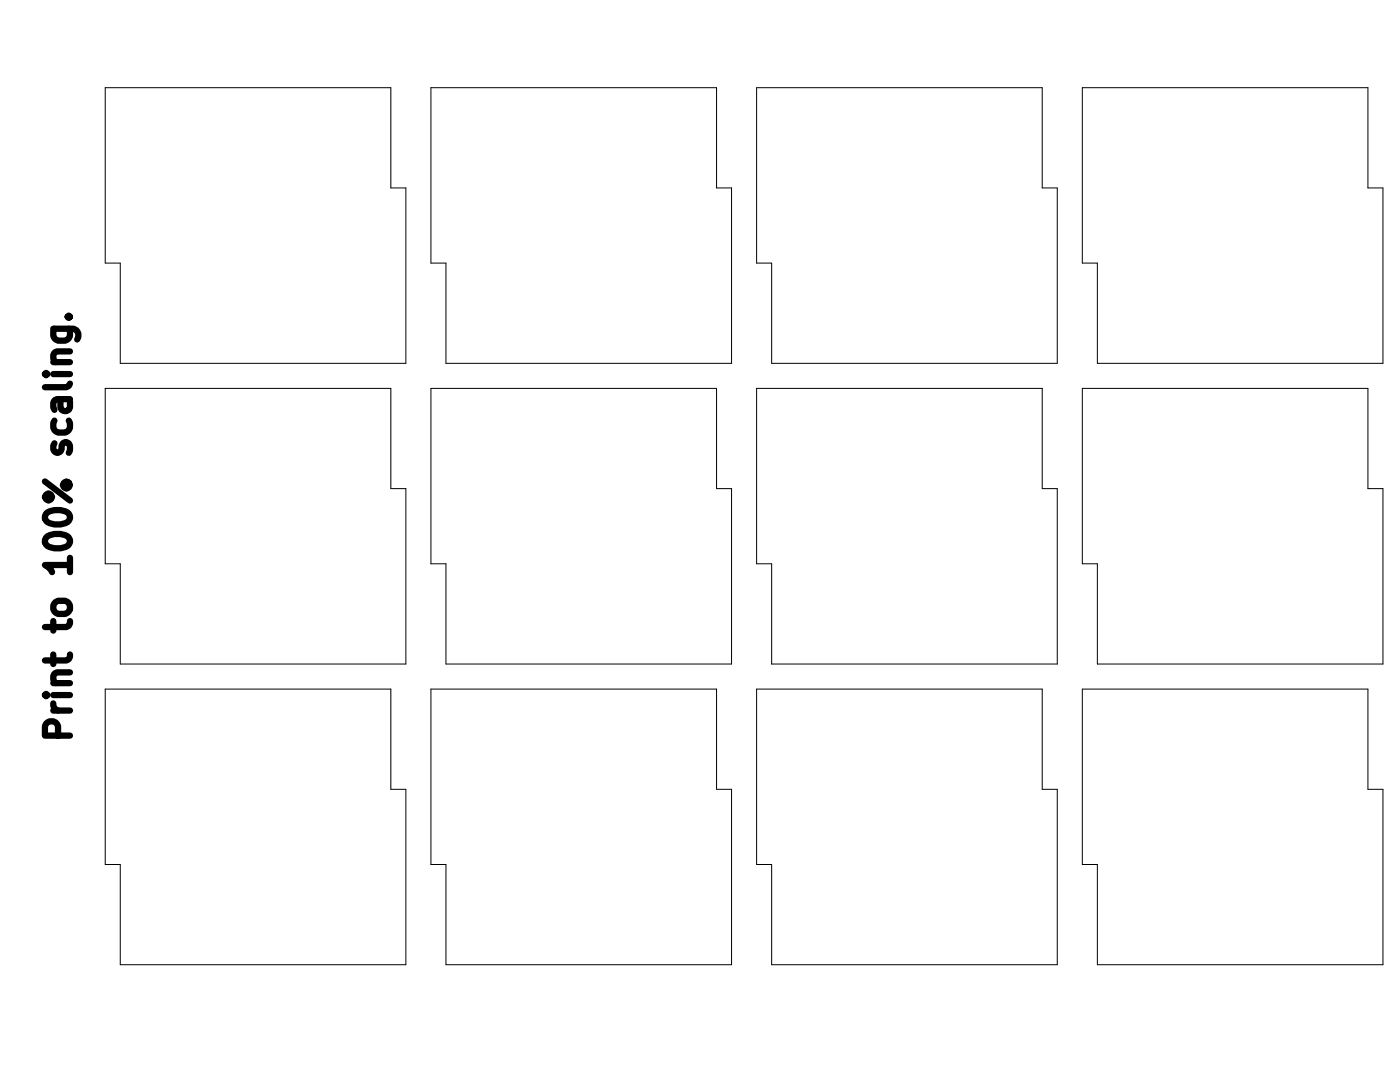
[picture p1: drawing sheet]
<svg xmlns="http://www.w3.org/2000/svg" width="279mm" height="216mm" viewBox="0 0 279 216" stroke-linecap="round" stroke-linejoin="round" font-family="sans-serif">
<defs><g id="words">
<text font-size="7" x="14.2" y="141" transform="rotate(-90 14.2 141)">Print to 100% scaling.</text>
</g></defs>
<path d="M10.6 65.6h4.1a1.36 1.36 0 0 1 .7 2.1M10.9 65.6l-.3 .5v.9l.3 .5 .7 .5h1.4l.7-.5 .3-.5v-.9l-.3-.5M13.5 63.2l.2-.2 .3 .2-.3 .3-.2-.3h.5M11.6 146.8v-1.9a1.36 1.36 0 0 0-1.3-1 1.36 1.36 0 0 0-1.3 1v1.9h5" fill="none" stroke="#000" stroke-width="1.3"/>
<path d="M21 17.5h57v20h3v35h-57v-20h-3zM86 17.5h57v20h3v35h-57v-20h-3zM151 17.5h57v20h3v35h-57v-20h-3zM216 17.5h57v20h3v35h-57v-20h-3zM21 77.5h57v20h3v35h-57v-20h-3zM86 77.5h57v20h3v35h-57v-20h-3zM151 77.5h57v20h3v35h-57v-20h-3zM216 77.5h57v20h3v35h-57v-20h-3zM21 137.5h57v20h3v35h-57v-20h-3zM86 137.5h57v20h3v35h-57v-20h-3zM151 137.5h57v20h3v35h-57v-20h-3zM216 137.5h57v20h3v35h-57v-20h-3z" fill="none" stroke="#000" stroke-width=".2"/>
<use href="#words"/>
</svg>
